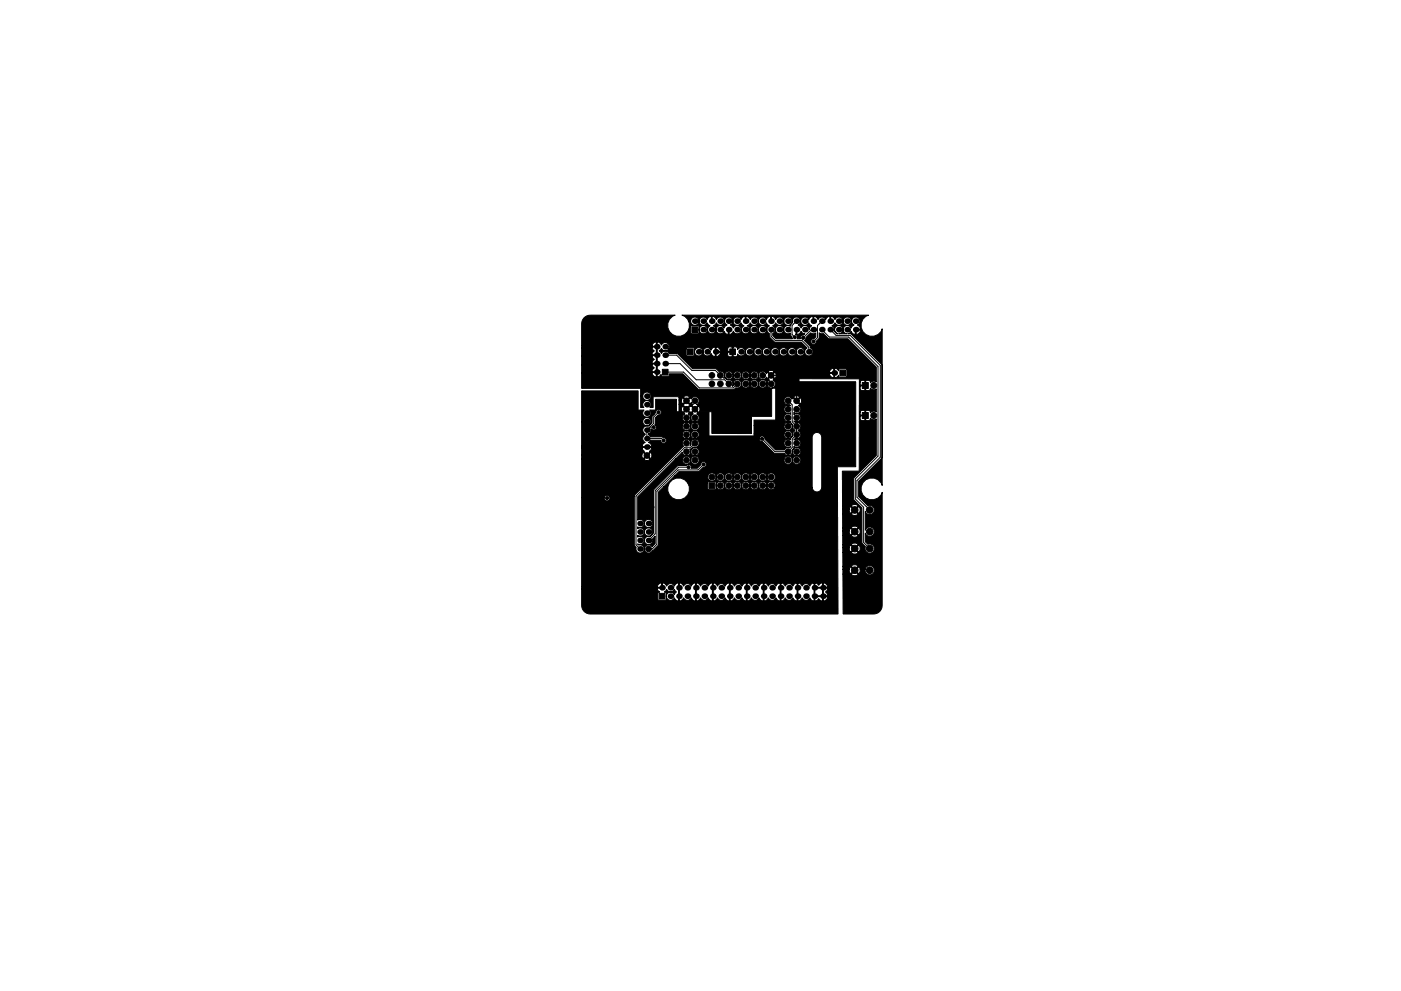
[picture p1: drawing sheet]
<svg xmlns="http://www.w3.org/2000/svg" width="420mm" height="297mm" viewBox="0 0 420 297" stroke-linecap="round" stroke-linejoin="round" font-family="sans-serif">
<g fill="#000" stroke="#000" stroke-width=".3">
<path d="M175 95.4a2.58 2.58 0 0 1 2-.9h25.5l-.8 .3a3.3 3.3 0 0 0 0 5.5 3.3 3.3 0 0 0 5-2.3h.4v1.7l.3 .3h2l.2-.3v-.9a1.26 1.26 0 0 0 2 1 1.26 1.26 0 0 0-.2-2.2h-.6a1.3 1.3 0 0 0-1.2 1.2v-1l-.2-.2h-1.9l-.4 .4h-.4v-1.1l-.2-.6h.6a1.27 1.27 0 0 0 1.3 1.2 1.27 1.27 0 0 0 1.3-1.2 1.26 1.26 0 0 0 1 1.2 1.26 1.26 0 0 0 1.4-.8l.9 1-.4 .2a1.26 1.26 0 0 0 .4 2.1 1.26 1.26 0 0 0 1.7-1.2 1.26 1.26 0 0 0 1 1.2 1.26 1.26 0 0 0 1.4-.7 1.02 1.02 0 0 0 1.3 .8v-1.4h.3v1.4h.6l.6-.8 .3 .4a1.25 1.25 0 0 0 1.9-.1 1.25 1.25 0 0 0-.4-1.9 1.25 1.25 0 0 0-1.8 .6l-.9-.9 .7-.7 .1-.4a1.27 1.27 0 0 0 1 1.2 1.27 1.27 0 0 0 1.4-.8l.9 1-.4 .2a1.26 1.26 0 0 0 .5 2.1 1.26 1.26 0 0 0 1.7-1.2 1.27 1.27 0 0 0 1.3 1.2 1.27 1.27 0 0 0 1.2-1.2 1.26 1.26 0 0 0 1.8 1.2 1.26 1.26 0 0 0 .4-2.1 1.26 1.26 0 0 0-2.1 .4l-.1 .5a1.27 1.27 0 0 0-1.3-1.2 1.27 1.27 0 0 0-1.2 1.2l-.1-.5-.7-.6 .9-1a1.28 1.28 0 0 0 1.4 .8 1.28 1.28 0 0 0 1-1.2 1.26 1.26 0 0 0 1 1.2 1.26 1.26 0 0 0 1.4-.8l.9 1-.4 .2a1.25 1.25 0 0 0 .4 2l.1 1.1 1.5 1.5h8l1.8 1.8a1.24 1.24 0 0 0-.5 1.9 1.24 1.24 0 0 0 2 0 1.24 1.24 0 0 0-.5-1.9l-.2-.6-1.7-1.7 .4-.2 .1-.6 1.4-1.5 .7 .3 .8-.2v1.2l-.5 .5h-.3a.84 .84 0 0 0-.6 1 .84 .84 0 0 0 .9 .7 .84 .84 0 0 0 .7-1l.8-.8 .1-1.7 .6 .3h.6l1.6 1.5h5.8l8.5 8.6v4.4a1.25 1.25 0 0 0-1.8 .2l-.1-.4-.4-.3-.9 .2v2.7l.9 .2 .4-.3 .1-.5 .3 .3a1.27 1.27 0 0 0 1.5 0v6.9a1.27 1.27 0 0 0-1.8 .2l-.1-.4-.4-.3-.9 .2v2.7l.9 .2 .4-.3 .1-.5 .3 .3a1.27 1.27 0 0 0 1.5 0v10.9l-6.8 7v6.2l2.5 2.5v10.4l1.1 1.3-.2 .2a1.4 1.4 0 0 0 1.4 1.8 1.4 1.4 0 0 0 1.4-1.7 1.4 1.4 0 0 0-1.9-1l-.8-.8v-2.6a1.4 1.4 0 0 0 2.2 .7 1.4 1.4 0 0 0 0-2.3 1.4 1.4 0 0 0-2.2 .7v-5.6l.2 .3a1.43 1.43 0 0 0 1.9 .4 1.43 1.43 0 0 0 .4-1.9 1.43 1.43 0 0 0-1.8-.6l-2.7-2.7v-4.6l7-7v-27.7l-9.1-9.3-1.2-.2 .8-.3 .2-.4 .2 .4 .9 .5 .2-.1v-1.2h.3v1.2a1.08 1.08 0 0 0 1.3-.9l-.2-.3h-1.4v-.2h1.4a1.07 1.07 0 0 0-.8-1.3 1.25 1.25 0 0 0 .5-1.9 1.25 1.25 0 0 0-2 0 1.25 1.25 0 0 0 .5 1.9l-.9 .9-.2-.4a1.25 1.25 0 0 0-2 .3 1.25 1.25 0 0 0 .9 1.8h-2.2h.3a1.24 1.24 0 0 0 .5-2 1.24 1.24 0 0 0-2 .2 1.24 1.24 0 0 0 .9 1.8h-.5l-.7-.7a1.24 1.24 0 0 0-.7-1.6l.9-1 .3 .5a1.28 1.28 0 0 0 1.3 .2 1.28 1.28 0 0 0 .8-1.1 1.26 1.26 0 0 0 1.8 1.1 1.26 1.26 0 0 0 .4-2 1.26 1.26 0 0 0-2.1 .4l-.1 .5a1.26 1.26 0 0 0-1-1.2 1.26 1.26 0 0 0-1.4 .7 1.02 1.02 0 0 0-1.3-.9v1.5h-.2v-1.5l-.7 .1-.6 .8-.2-.4-.8-.4a1.2 1.2 0 0 0-1.3 .8 1.02 1.02 0 0 0-1.2-.9v1.5h-.3v-1.5l-.6 .1-.7 .8-.2-.4a1.25 1.25 0 0 0-1.9 .1 1.25 1.25 0 0 0 .4 1.9 1.25 1.25 0 0 0 1.7-.7l.9 1-.4 .2-.4 .9-.1-.5a1.27 1.27 0 0 0-1.1-.7 1.27 1.27 0 0 0-1.2 .7l-.9-.9 .4-.2a1.25 1.25 0 0 0-.6-2.1 1.25 1.25 0 0 0-1.4 1.6l-.6 .7-.1 .4-.2-.2a1.25 1.25 0 0 0-1.7 1.3 1.25 1.25 0 0 0 1.9 .9l.1 .6 .4 .5 .2 .6h-5l-1-.9v-.7l.4-.2 .4-.9a1.26 1.26 0 0 0 1.8 1.2 1.26 1.26 0 0 0 .4-2.1 1.26 1.26 0 0 0-2.1 .4l-.1 .5-.1-.5-.7-.6 .9-1a1.28 1.28 0 0 0 1.4 .8 1.28 1.28 0 0 0 1.1-1.2 1.26 1.26 0 0 0 1.7 1.1 1.26 1.26 0 0 0 .4-2 1.26 1.26 0 0 0-2 .4l-.2 .5a1.26 1.26 0 0 0-1-1.2 1.26 1.26 0 0 0-1.4 .7 1.02 1.02 0 0 0-1.2-.9v1.5h-.3v-1.5l-.6 .1-.7 .8-.2-.4a1.28 1.28 0 0 0-1.4-.3 1.28 1.28 0 0 0-.8 1.2 1.26 1.26 0 0 0-1-1.2 1.26 1.26 0 0 0-1.4 .7 1.02 1.02 0 0 0-1.3-.9v1.5h-.2v-1.5l-.7 .1-.6 .8-.2-.4a1.28 1.28 0 0 0-1.4-.3 1.28 1.28 0 0 0-.8 1.2 1.25 1.25 0 0 0-2-1.1 1.25 1.25 0 0 0 .2 2.2l-.9 .9-.2-.4a1.28 1.28 0 0 0-1.4-.2 1.28 1.28 0 0 0-.8 1.1l-.1-.5-.7-.6 .9-1a1.25 1.25 0 0 0 2 .6 1.25 1.25 0 0 0 0-2 1.25 1.25 0 0 0-2 .5 1.02 1.02 0 0 0-1.2-.9v1.5h-.3v-1.5l-.6 .1-.6 .8-.3-.4a1.28 1.28 0 0 0-1.4-.3 1.28 1.28 0 0 0-.8 1.2 1.26 1.26 0 0 0-1.2-1.3 1.26 1.26 0 0 0-1.3 1.3h-.6l-.3-.6-.9-.9-.8-.3h56l-.8 .3a3.3 3.3 0 0 0-.2 5.3 3.3 3.3 0 0 0 5.1-1.5v46.9l-.4-.8a3.3 3.3 0 0 0-5.1-.5 3.3 3.3 0 0 0 .6 5.1 3.3 3.3 0 0 0 4.9-1.7v33.8a2.57 2.57 0 0 1-2.6 2.6h-9.2v-11.9h2.6l.1 .2a1.26 1.26 0 0 0 1.8-.2l-1-1-.9 1h-2.6v-1.4h1.9v.6l.5 .6 .9-1h.4l1 1 .2-.1 .2-1.2h1.5v.6a1.41 1.41 0 0 0 2.2 .9 1.41 1.41 0 0 0 0-2.3 1.41 1.41 0 0 0-2.2 .8h-1.5l-.2-.6-.2-.1-1 1h-.4l-.9-1-.3 .1-.2 .7h-1.9v-.9h2.6l.9 .9 1-.9a1.16 1.16 0 0 0-1.9 0h-2.6v-4.2h2.6l.1 .2a1.26 1.26 0 0 0 1.8-.2l-1-1-.9 1h-2.6l-.1-1.4h2v.6l.5 .6 .9-1h.4l1 1 .2-.1a1.26 1.26 0 0 0-.2-1.9l-1 1h-.4l-.9-1-.3 .1-.2 .7h-2v-.9h2.7l.9 .9 1-.9a1.16 1.16 0 0 0-1.9 0h-2.7v-2.8h2.7l.1 .3a1.26 1.26 0 0 0 1.8-.3l-1-1-.9 1h-2.7v-1.4h2v.6l.5 .6 .9-.9h.4l1 .9 .2-.1a1.26 1.26 0 0 0-.2-1.8l-1 1h-.4l-.9-1-.3 .1-.2 .6h-2v-.9h2.7l.9 1 1-1a1.16 1.16 0 0 0-1.9 0h-2.7v-4.2h2.7l.1 .3a1.26 1.26 0 0 0 1.8-.3l-1-1-.9 1h-2.7v-1.4h2v.6l.5 .6 .9-.9h.4l1 .9 .2-.1a1.26 1.26 0 0 0-.2-1.8l-1 1h-.4l-.9-1-.3 .1-.2 .6h-2v-.9h2.7l.9 1 1-1a1.16 1.16 0 0 0-1.9 0h-2.7l-.1-10.5 5.1-.1v-16.3h.3v.8l.2 .4 1.2-.1v-1.2l-1.7 .1v-1.3h.3l.1 .9h1.3l-.2-1.4h-.7l-.8 .5v-7.7h.3v.8l.2 .4 1.2-.1v-1.2l-1.7 .1v-1.3h.3l.1 .9h1.3l-.2-1.4h-.7l-.8 .5-.1-.9-17.8-.1-.2 2.9h-8.1l-.1 8.4h-6v5.2l-11.9-.1-.1-6.5h-3.7l.2-1.1-.4-.5-1.1 1.1-1-1.1h-.5l-1 1.1-1.1-1.1-.2 .1-.2 .5 .2 1h-1v-2.2h1.4v.4l.9 .9 .8-.9v-.4l-.8-.9-.9 .9h-1.4v-1.3h.8v.6l.4 .5 .9-.9h.4l.8 .9 .4-.4 .6 .7-.3 .3 .8 .9 .9-.9-.4-.3a1.24 1.24 0 0 0 .4-2 1.24 1.24 0 0 0-2 .3l-.4-.3-.8 .8h-.4l-.9-.8-.2 .1-.2 .5h-.8v-.8h1.4l.9 .9 .8-.9a1.02 1.02 0 0 0-1.7 0h-1.4l-.1-.2h-7.5l-.1 3.3h-1l.3-.4a1.25 1.25 0 0 0-1.4-1.7 1.25 1.25 0 0 0-.7 2.1h-1v-3.4h.6l.1 .4a1.26 1.26 0 0 0 2.1 .4 1.26 1.26 0 0 0-.4-2 1.26 1.26 0 0 0-1.8 1.2h-.6l-.1-2.4h-17.6v-4.5h21.1l.6 .8 .5 .3 .2-.1v-1.2h-1.2l-.1 .2h-21.1v-2.5h21.1l.7 .9-.5 .5-.1 .6h1.2v-2.3h-1.2l-.1 .3h-21.1v-2.6h21.1l.7 .9-.5 .5-.1 .7h1.2v-2.3h-1.2l-.1 .2h-21.1v-2.5h21.1l.7 .9-.5 .5-.1 .6h1.2v-2.3h-1.2l-.1 .3h-21.1v-.7h21.1l.1 .2h1.2v-1.2h.3v10.3a1.02 1.02 0 0 0 1.2-.7l.2 .5 1.9 .1 .3-.3v-.5h4.1l4.9 4.8h10.2l.8-.6 .2 .1a1.26 1.26 0 0 0 1.5-1.5v.5a1.26 1.26 0 0 0 1.5 1 1.26 1.26 0 0 0 1-1.5l.1 .5a1.26 1.26 0 0 0 1.4 1 1.26 1.26 0 0 0 1-1.5l.1 .5a1.26 1.26 0 0 0 1.5 1 1.26 1.26 0 0 0 1-1.5v.5a1.25 1.25 0 0 0 2 .7 1.25 1.25 0 0 0-.2-2.1l.3-.3-.8-.9-.9 .9 .4 .3-.8 .9a1.31 1.31 0 0 0-1.3-1 1.31 1.31 0 0 0-1.3 1 1.31 1.31 0 0 0-1.2-1 1.31 1.31 0 0 0-1.3 1 1.31 1.31 0 0 0-1.3-1 1.31 1.31 0 0 0-1.2 1 1.24 1.24 0 0 0-1.6-1 1.24 1.24 0 0 0-.8 1.7l-.4 .3a1.23 1.23 0 0 0 0-1.5 1.23 1.23 0 0 0-1.5-.4l-.5-.5-.6-.1 .3-1v.5a1.26 1.26 0 0 0 1.5 .9 1.26 1.26 0 0 0 1-1.4l.1 .5a1.26 1.26 0 0 0 1.5 .9 1.26 1.26 0 0 0 1-1.4v.5a1.26 1.26 0 0 0 1.5 .9 1.26 1.26 0 0 0 1-1.4l.1 .5a1.26 1.26 0 0 0 1.4 .9 1.26 1.26 0 0 0 1-1.4l.1 .5a1.24 1.24 0 0 0 1.1 1 1.24 1.24 0 0 0 1.3-.8l.3 .4 .9-.9h.4l.8 .9 .3-.1 .2-.6-.1-.5h16a1.08 1.08 0 0 0 1.4 .9v-1.2h-1.2l-.2 .3h-16l-.4-.5-.8 .8h-.4l-.9-.8-.3 .3-.5-.5h1l.9 .8 .8-.9h16.6l.2 .3h1.2v-1.2h.2v2.6h.7l.5-.6v.3l.4 .2h1.7l.3-.2 .1-1.9-.3-.3h-2l-.2 .5-.5-.6h-.9a1.08 1.08 0 0 0-1.4 .9h-16.6v-.2a1.11 1.11 0 0 0-1.7 .3l-1.4-.2a1.39 1.39 0 0 0-1.6 1 1.31 1.31 0 0 0-1.2-1 1.31 1.31 0 0 0-1.3 1 1.31 1.31 0 0 0-1.3-1 1.31 1.31 0 0 0-1.2 1 1.31 1.31 0 0 0-1.3-1 1.31 1.31 0 0 0-1.3 1 1.31 1.31 0 0 0-1.3-1 1.31 1.31 0 0 0-1.2 1 1.22 1.22 0 0 0-1.7-.9l-1-.9h-6.9l-4.6-4.5h-2.5a1.26 1.26 0 0 0-1.1-.8 1.26 1.26 0 0 0-1.2 .8l-.6-.8 .6-.8a1.25 1.25 0 0 0 2.2 .2h5.3v1.7l.4 .4h1.8l.2-.4v-.9a1.29 1.29 0 0 0 1.3 1.3 1.29 1.29 0 0 0 1.3-1.3 1.26 1.26 0 0 0 1 1.3 1.26 1.26 0 0 0 1.4-.8 1.02 1.02 0 0 0 1.3 .9v-1.2h.3v1.2l.2 .1a1.3 1.3 0 0 0 1-1.2h2.2v.7l.3 .4h1.1v-1.2l-1.4 .1-3.7-.1v-1.5h.3v1.2h1.2l.1-.2-.4-.6h2.5l.2 .8h1.2v-1.2h.2v2.7l.9 .1 .4-.2 .1-.6 .2 .2a1.28 1.28 0 0 0 1.3 .3 1.28 1.28 0 0 0 .8-1.2 1.27 1.27 0 0 0 1.3 1.3 1.27 1.27 0 0 0 1.3-1.3 1.27 1.27 0 0 0 1.2 1.3 1.27 1.27 0 0 0 1.3-1.3 1.27 1.27 0 0 0 1.3 1.3 1.27 1.27 0 0 0 1.3-1.3 1.27 1.27 0 0 0 1.2 1.3 1.27 1.27 0 0 0 1.3-1.3 1.27 1.27 0 0 0 1.3 1.3 1.27 1.27 0 0 0 1.2-1.3 1.27 1.27 0 0 0 1.3 1.3 1.27 1.27 0 0 0 1.3-1.3 1.26 1.26 0 0 0 1.7 1.2 1.26 1.26 0 0 0 .4-2 1.26 1.26 0 0 0-2 .4l-.2 .4a1.27 1.27 0 0 0-1.2-1.2 1.27 1.27 0 0 0-1.3 1.2 1.27 1.27 0 0 0-1.3-1.2 1.27 1.27 0 0 0-1.2 1.2 1.27 1.27 0 0 0-1.3-1.2 1.27 1.27 0 0 0-1.3 1.2 1.27 1.27 0 0 0-1.2-1.2 1.27 1.27 0 0 0-1.3 1.2 1.27 1.27 0 0 0-1.3-1.2 1.27 1.27 0 0 0-1.3 1.2 1.27 1.27 0 0 0-1.2-1.2 1.27 1.27 0 0 0-1.3 1.2 1.25 1.25 0 0 0-.9-1.1 1.25 1.25 0 0 0-1.4 .5l-.1-.6-.4-.2-.9 .1-1.1-.1-.5 .5h-2.5l-.7-.5h-.7l-.9 .6-.2 .4-.2-.4a1.28 1.28 0 0 0-1.4-.3 1.28 1.28 0 0 0-.8 1.1 1.28 1.28 0 0 0-1.3-1.2 1.28 1.28 0 0 0-1.3 1.2v-1l-.3-.2h-1.7l-.4 .4h-5.3l.2-.2a1.25 1.25 0 0 0-.7-1.6 1.25 1.25 0 0 0-1.7 .6 1.18 1.18 0 0 0-1.5-.8 1.12 1.12 0 0 0-1.3 1h-21.1v-6.5zM207.5 98h1.7v1.7h-1.7zM238.7 98.7h.3v1.4a1.02 1.02 0 0 0 1.2-.8 1.16 1.16 0 0 0 1.2 .7l-.4 .5a.83 .83 0 0 0-1 1h-.9a.85 .85 0 0 0-.6-1.3l.2-.1zM198.7 110.7h1.7v1.7h-1.7zM206.2 104.6h1.7v1.7h-1.7zM218.9 104.6h1.7v1.7h-1.7zM251.9 110.9h1.7v1.7h-1.7zM258.6 114.6h1.8v1.8h-1.8zM174.4 117.2h17v5.6l1.7 .1a1.24 1.24 0 0 0 0 1.8 1.24 1.24 0 0 0 1.8 0 1.24 1.24 0 0 0-.1-1.8l1.8-.1v-3.1h6.3v3.6l2.4 .1-.3 .3 .4 .4a1.24 1.24 0 0 0-.5 1.9 1.24 1.24 0 0 0 2 0 1.24 1.24 0 0 0-.5-1.9l.3-.4-.3-.3h1.5l-.3 .3 .3 .4a1.24 1.24 0 0 0-.5 1.9 1.24 1.24 0 0 0 2 0 1.24 1.24 0 0 0-.5-1.9l.4-.4-.3-.3h3.6l.1 7.3h13.3l.1-.6h9a1.26 1.26 0 0 0 1.5 1.4 1.26 1.26 0 0 0 .8-1.9 1.26 1.26 0 0 0-2.1 0l-.2 .5h-9v-2.6h9a1.26 1.26 0 0 0 1.5 1.5 1.26 1.26 0 0 0 .8-1.9 1.26 1.26 0 0 0-2.1 0l-.2 .4h-9v-1.6l6.5-.1v-9.9h6.4l.1-1.5h17.5v25.5l-5.5 .1 .2 44h-74.3a2.58 2.58 0 0 1-2.6-2.5v-5h22.7l.7 1-.4 .1-.1 .3v1.7l.4 .3 2-.1 .1-1.9-.1-.3-.5-.1 .7-.9 .3 .5 .8 .3a1.2 1.2 0 0 0 1.2-.8l.7 .8-.7 .8a1.25 1.25 0 0 0-1.9-.5 1.25 1.25 0 0 0 0 2 1.25 1.25 0 0 0 1.9-.5 1.02 1.02 0 0 0 1.3 .8v-5.2h.2v5.2h.7l.6-.8 .3 .4 .7 .3a1.2 1.2 0 0 0 1.3-.7 1.02 1.02 0 0 0 1.3 .8v-5.2h.2v5.2h.7l.6-.8 .3 .4 .7 .3a1.2 1.2 0 0 0 1.3-.7 1.02 1.02 0 0 0 1.3 .8v-5.2h.2v5.2h.6l.7-.8 .2 .4 .8 .3a1.2 1.2 0 0 0 1.3-.7 1.02 1.02 0 0 0 1.2 .8v-5.2h.3v5.2h.6l.6-.8 .3 .4 .8 .3a1.2 1.2 0 0 0 1.3-.7 1.02 1.02 0 0 0 1.2 .8v-5.2h.3v5.2h.6l.6-.8 .3 .4 .8 .3a1.2 1.2 0 0 0 1.2-.7 1.02 1.02 0 0 0 1.3 .8v-5.2h.2v5.2h.7l.6-.8 .3 .4 .7 .3a1.2 1.2 0 0 0 1.3-.7 1.02 1.02 0 0 0 1.3 .8v-5.2h.2v5.2h.7l.6-.8 .3 .4 .7 .3a1.2 1.2 0 0 0 1.3-.7 1.02 1.02 0 0 0 1.3 .8v-5.2h.2v5.2h.6l.7-.8 .2 .4 .8 .3a1.2 1.2 0 0 0 1.3-.7 1.02 1.02 0 0 0 1.2 .8v-1.2h.3v1.2l.2 .1 .9-.7 .5 .6h.7v-1.2h.2v1.2a1.08 1.08 0 0 0 1.3-.9l-.1-.3h-4v-2.5h.3v2.3h2.3v-2.3h.2v2.3h1.2l.1-.3-.6-.9 .4-.4 .2-.5-.1-.2h-4v-1.5h.3v1.2h2.3v-1.2h.2v1.2h1.2l.1-.2a1.19 1.19 0 0 0-1.5-1l-.7 .1-.5 .5-.5-.5-1.1-.2-.8 .6-.2 .4-.3-.4-.8-.4a1.2 1.2 0 0 0-1.2 .8 1.14 1.14 0 0 0-1.5-.9 1.02 1.02 0 0 0-1.3 .9 1.27 1.27 0 0 0-1.2-.8 1.27 1.27 0 0 0-1.1 .8 1.14 1.14 0 0 0-1.5-.9 1.02 1.02 0 0 0-1.3 .9 1.27 1.27 0 0 0-1.1-.8 1.27 1.27 0 0 0-1.2 .8 1.14 1.14 0 0 0-1.5-.9 1.02 1.02 0 0 0-1.3 .9 1.27 1.27 0 0 0-1.1-.8 1.27 1.27 0 0 0-1.2 .8 1.14 1.14 0 0 0-1.5-.9 1.02 1.02 0 0 0-1.2 .9 1.27 1.27 0 0 0-1.2-.8 1.27 1.27 0 0 0-1.2 .8 1.14 1.14 0 0 0-1.5-.9 1.02 1.02 0 0 0-1.2 .9 1.27 1.27 0 0 0-1.2-.8 1.27 1.27 0 0 0-1.1 .8 1.14 1.14 0 0 0-1.5-.9 1.02 1.02 0 0 0-1.3 .9 1.27 1.27 0 0 0-1.2-.8 1.27 1.27 0 0 0-1.1 .8 1.14 1.14 0 0 0-1.5-.9 1.02 1.02 0 0 0-1.3 .9 1.27 1.27 0 0 0-1.1-.8 1.27 1.27 0 0 0-1.2 .8 1.14 1.14 0 0 0-1.5-.9 1.02 1.02 0 0 0-1.3 .9 1.27 1.27 0 0 0-1.1-.8 1.27 1.27 0 0 0-1.2 .8 1.02 1.02 0 0 0-1.2-.9v1.5h-1.5l-.1 .2h-22.7v-.7h22.7l.1 .2h1.2v-1.2l-.2-.1-.9 .6-.2 .5h-22.7v-26.7h6.8a.84 .84 0 0 0 1.1 1 .84 .84 0 0 0 .3-1.4h7.6v14.6l.6 .8-.1 .4a1.25 1.25 0 0 0 1.4 1.3 1.25 1.25 0 0 0 1.1-1.6 1.25 1.25 0 0 0-1.7-.8l-.3-.4a1.26 1.26 0 0 0 2-1 1.25 1.25 0 0 0 1.5 1.2 1.25 1.25 0 0 0 1-1.7l.8-.8v2.2l-1 .9a1.26 1.26 0 0 0-1.9-.2 1.26 1.26 0 0 0 .2 2 1.26 1.26 0 0 0 1.8-.6l1.9-1.9v-15.6l1.6-1.6h1.2a3.3 3.3 0 0 0 3.9 3.9 3.3 3.3 0 0 0 2-5.1h6.1v1.7l.4 .4 1.8-.1 .2-.3v-1.1l.1 .5a1.26 1.26 0 0 0 1.5 1 1.26 1.26 0 0 0 1-1.5v.5a1.26 1.26 0 0 0 1.5 1 1.26 1.26 0 0 0 1-1.5l.1 .5a1.26 1.26 0 0 0 1.5 1 1.26 1.26 0 0 0 1-1.5v.5a1.26 1.26 0 0 0 1.5 1 1.26 1.26 0 0 0 1-1.5l.1 .5a1.26 1.26 0 0 0 1.4 1 1.26 1.26 0 0 0 1-1.5l.1 .5a1.26 1.26 0 0 0 1.5 1 1.26 1.26 0 0 0 1-1.5v.5a1.24 1.24 0 0 0 1.1 1 1.24 1.24 0 0 0 1.3-.7h11.2a1.43 1.43 0 0 0 1.4 1.4 1.43 1.43 0 0 0 1.4-1.4v-15.1a1.43 1.43 0 0 0-1.4-1.4 1.43 1.43 0 0 0-1.4 1.4v15.1h-11.2a1.28 1.28 0 0 0-.8-1.8 1.28 1.28 0 0 0-1.6 1 1.31 1.31 0 0 0-1.3-1 1.31 1.31 0 0 0-1.3 1 1.31 1.31 0 0 0-1.2-1 1.31 1.31 0 0 0-1.3 1 1.31 1.31 0 0 0-1.3-1 1.31 1.31 0 0 0-1.2 1 1.31 1.31 0 0 0-1.3-1 1.31 1.31 0 0 0-1.3 1 1.31 1.31 0 0 0-1.3-1 1.31 1.31 0 0 0-1.2 1 1.3 1.3 0 0 0-1.3-1 1.3 1.3 0 0 0-1.3 1v-.8l-.3-.2h-1.7l-.4 .4h-6.1l-.9-.9a3.3 3.3 0 0 0-5 2.1h-1.2l3.1-3.1h10.1v.4a1.26 1.26 0 0 0 1.4 1 1.26 1.26 0 0 0 1-1.4l.1 .4a1.26 1.26 0 0 0 1.5 1 1.26 1.26 0 0 0 1-1.4v.4a1.26 1.26 0 0 0 1.5 1 1.26 1.26 0 0 0 1-1.4l.1 .4a1.26 1.26 0 0 0 1.5 1 1.26 1.26 0 0 0 1-1.4v.4a1.26 1.26 0 0 0 1.5 1 1.26 1.26 0 0 0 1-1.4l.1 .4a1.26 1.26 0 0 0 1.4 1 1.26 1.26 0 0 0 1-1.4l.1 .4a1.26 1.26 0 0 0 1.5 1 1.26 1.26 0 0 0 1-1.4v.4a1.26 1.26 0 0 0 2 .8 1.26 1.26 0 0 0 0-2 1.26 1.26 0 0 0-2 .8 1.35 1.35 0 0 0-1.3-1.1 1.35 1.35 0 0 0-1.3 1.1 1.31 1.31 0 0 0-1.2-1.1 1.31 1.31 0 0 0-1.3 1.1 1.31 1.31 0 0 0-1.3-1.1 1.31 1.31 0 0 0-1.2 1.1 1.31 1.31 0 0 0-1.3-1.1 1.31 1.31 0 0 0-1.3 1.1 1.31 1.31 0 0 0-1.3-1.1 1.31 1.31 0 0 0-1.2 1.1 1.31 1.31 0 0 0-1.3-1.1 1.31 1.31 0 0 0-1.3 1.1 1.26 1.26 0 0 0-1.2-1.1 1.26 1.26 0 0 0-1.2 1.1h-10.1l1.4-1.4h5.8l1.5-1.4h.3a.84 .84 0 0 0 .6-.9 .84 .84 0 0 0-.9-.7 .84 .84 0 0 0-.7 .9l-1.1 1.1h-1.8a.83 .83 0 0 0-.4-1.1 .83 .83 0 0 0-1.1 .2l-2.7 .2-7.1 7.1v13l-1 1h-.6a1.27 1.27 0 0 0-1.2 1.2 1.23 1.23 0 0 0-.7-1.1 1.23 1.23 0 0 0-1.3 .1v-.5l.9 .2a1.27 1.27 0 0 0 1.1-1.2 1.26 1.26 0 0 0 1.8 1.1 1.26 1.26 0 0 0 .4-2 1.26 1.26 0 0 0-2.1 .4l-.1 .5a1.23 1.23 0 0 0-.7-1.2 1.23 1.23 0 0 0-1.3 .2v-.6l.9 .2a1.27 1.27 0 0 0 1.1-1.2 1.26 1.26 0 0 0 1.8 1.2 1.26 1.26 0 0 0 .4-2.1 1.26 1.26 0 0 0-2.1 .4l-.1 .5a1.23 1.23 0 0 0-.7-1.1 1.23 1.23 0 0 0-1.3 .1v-7l11.3-11.2h2.1v.5a1.26 1.26 0 0 0 1.5 .9 1.26 1.26 0 0 0 1-1.4l.1 .5a1.26 1.26 0 0 0 1.5 .9 1.26 1.26 0 0 0 1-1.4h25.4v.5a1.26 1.26 0 0 0 1.5 .9 1.26 1.26 0 0 0 1-1.4l.1 .5a1.26 1.26 0 0 0 1.9 .8 1.26 1.26 0 0 0 0-2.1 1.26 1.26 0 0 0-1.9 .8 1.31 1.31 0 0 0-1.3-1 1.31 1.31 0 0 0-1.3 1h-25.4l-.2-.5a1.32 1.32 0 0 0-1.4-.5 1.32 1.32 0 0 0-1 1 1.26 1.26 0 0 0-1.2-1 1.26 1.26 0 0 0-1.3 1h-2.1l2.1-2.2a1.25 1.25 0 0 0 1.5 1.1 1.25 1.25 0 0 0 1-1.5l.1 .5a1.26 1.26 0 0 0 1.9 .8 1.26 1.26 0 0 0 0-2.1 1.26 1.26 0 0 0-1.9 .8l-.4-.5 .6-.1 .6-.5a1.26 1.26 0 0 0 1.7-1 1.26 1.26 0 0 0-1.4-1.4 1.26 1.26 0 0 0-1.1 1.7l-.3 .3a1.26 1.26 0 0 0-.3-1.8 1.26 1.26 0 0 0-1.7 .2 1.26 1.26 0 0 0 .1 1.7l-14.8 15h-7.6l-.4-.2a.85 .85 0 0 0-1 .6h-6.8v-11.5h18.7l.1 .2a1.1 1.1 0 0 0 1.7-.2l-.9-.9-.9 .9h-18.7v-1.3h18.1l.2 1 .3 .1 .8-.9h.4l.8 .9 .3-.1a1.11 1.11 0 0 0-.3-1.6l-.8 .8h-.4l-.8-.8-.3 .1-.2 .5h-18.1v-1.9h18.2l.6 .8-.1 .3 .9 .9 .9-.9-.1-.3 .6-.8-.1-.3h-2.6l-.1 .3h-18.2v-.8h18.2l.1 .3h2.6a1.02 1.02 0 0 0-.8-1.3l.6-.6h3.1v.2a.87 .87 0 0 0 1 .6 .87 .87 0 0 0 .6-1.1 .87 .87 0 0 0-1-.6l-3.7-.1-.6-.9h10.1a1.26 1.26 0 0 0 1.3 1.5 1.26 1.26 0 0 0 1.2-1.5l.1 .4a1.25 1.25 0 0 0 1.9 .9h18.6v.3a.83 .83 0 0 0 1 .6l3.5 3.6h3l.1 .2a1.26 1.26 0 0 0 1.5 .4 1.26 1.26 0 0 0 .8-1.4l.1 .5a1.26 1.26 0 0 0 1.9 .8 1.26 1.26 0 0 0 0-2.1 1.26 1.26 0 0 0-1.9 .8l-.2-.2 .6-.6v-.5l.1 .1a1.25 1.25 0 0 0 1.7-.3 1.25 1.25 0 0 0-.1-1.6 1.25 1.25 0 0 0-1.7-.1l.3-.4a1.24 1.24 0 0 0 1.7-.7 1.24 1.24 0 0 0-.7-1.6l.2-.4a1.24 1.24 0 0 0 .4-1.6 1.24 1.24 0 0 0-1.5-.6l-.4-.5a1.24 1.24 0 0 0 1.7 0 1.24 1.24 0 0 0 0-1.7 1.24 1.24 0 0 0-1.7-.1v-.7l.1 .1a1.24 1.24 0 0 0 1.8-.4 1.24 1.24 0 0 0-.6-1.7l.4-.4-1.1-1 .4-.1 .8 .9a1.02 1.02 0 0 0 0-1.7l-.8 .8h-.4l-.8-.8-.4 .4-.4-.6h.9l.9 .9 .9-.9-.1-.3a1.11 1.11 0 0 0-1.7 .3l-1.4-.2a1.29 1.29 0 0 0-1.5 1.4 1.29 1.29 0 0 0 1.8 1.1l.2 .3a1.25 1.25 0 0 0-2 1 1.25 1.25 0 0 0 2 1v.5a1.25 1.25 0 0 0-2 1 1.25 1.25 0 0 0 2 1v.4l.6 .7v.2a1.19 1.19 0 0 0 .7 1.4v.3a1.23 1.23 0 0 0-.7 1.6l-.6 .6v.4a1.25 1.25 0 0 0-2 1 1.25 1.25 0 0 0 2 1.1l-.3 .3a1.17 1.17 0 0 0-1.6 .7h-2.6l-3.2-3.3a.84 .84 0 0 0-.7-.9 .84 .84 0 0 0-1 .7l-18.6-.1a1.28 1.28 0 0 0 0-2.1 1.28 1.28 0 0 0-2 .9 1.26 1.26 0 0 0-1.2-1.1 1.26 1.26 0 0 0-1.3 1.1h-10.1l.7-.7v-.9h.2a.84 .84 0 0 0 1.2 .2 .84 .84 0 0 0 .1-1.2h7.9v.5a1.26 1.26 0 0 0 1.5 1 1.26 1.26 0 0 0 1-1.5l.1 .5a1.26 1.26 0 0 0 1.9 .8 1.26 1.26 0 0 0 0-2.1 1.26 1.26 0 0 0-1.9 .8 1.31 1.31 0 0 0-1.3-1 1.31 1.31 0 0 0-1.3 1h-7.9l-.3-.2 .2-.4v-1.7l.8-.8h.3a.84 .84 0 0 0 .6-1 .84 .84 0 0 0-.9-.7 .84 .84 0 0 0-.7 1l-1.1 1.1-.1 1.9-1 1a1.27 1.27 0 0 0-1.6 .7 1.27 1.27 0 0 0 .6 1.7v.2l-.4 .3a1.25 1.25 0 0 0 .4 2l-.4 .2-.5 .8h-18.2v-7.2h18.3a1.26 1.26 0 0 0 1.8 1.1 1.26 1.26 0 0 0 .4-2 1.26 1.26 0 0 0-2.1 .4l-.1 .5h-18.3zM258.6 123.6h1.8v1.8h-1.8zM212.7 144.7h1.7v1.7h-1.7zM197.7 177.9h1.7v1.7h-1.7z"/>
<circle cx="186" cy="99" r=".45"/>
<circle cx="188" cy="99" r=".45"/>
<circle cx="177" cy="110" r=".45"/>
<circle cx="177" cy="112" r=".45"/>
<circle cx="179" cy="110" r=".45"/>
<circle cx="179" cy="112" r=".45"/>
<circle cx="182" cy="112" r=".45"/>
<circle cx="185.5" cy="118" r=".45"/>
<circle cx="186" cy="101" r=".45"/>
<circle cx="188" cy="101" r=".45"/>
<circle cx="197.5" cy="117.2" r=".45"/>
<circle cx="204.5" cy="113.7" r=".45"/>
<circle cx="213.5" cy="112.5" r=".85"/>
<circle cx="213.5" cy="115.1" r=".85"/>
<circle cx="216" cy="112.5" r=".85"/>
<circle cx="216" cy="115.1" r=".85"/>
<circle cx="218.6" cy="112.5" r=".85"/>
<circle cx="218.6" cy="115.1" r=".85"/>
<circle cx="221.1" cy="112.5" r=".85"/>
<circle cx="221.1" cy="115.1" r=".85"/>
<circle cx="223.7" cy="115.1" r=".85"/>
<circle cx="223.7" cy="112.5" r=".85"/>
<circle cx="226" cy="108.4" r=".45"/>
<circle cx="226.2" cy="115.1" r=".85"/>
<circle cx="226.2" cy="112.5" r=".85"/>
<circle cx="228.7" cy="115.1" r=".85"/>
<circle cx="228.7" cy="112.5" r=".85"/>
<circle cx="231.3" cy="115.1" r=".85"/>
<circle cx="231.3" cy="112.5" r=".85"/>
<circle cx="238.4" cy="101.1" r=".45"/>
<circle cx="240.8" cy="101.3" r=".45"/>
<circle cx="244" cy="102.4" r=".45"/>
<circle cx="254.3" cy="102.9" r=".45"/>
<circle cx="262" cy="115.5" r=".9"/>
<circle cx="176" cy="129" r=".45"/>
<circle cx="176" cy="127" r=".45"/>
<circle cx="178" cy="129" r=".45"/>
<circle cx="178" cy="127" r=".45"/>
<circle cx="183" cy="127" r=".45"/>
<circle cx="185.5" cy="121" r=".45"/>
<circle cx="185.5" cy="124" r=".45"/>
<circle cx="189" cy="130.8" r=".45"/>
<circle cx="189" cy="129" r=".45"/>
<circle cx="189" cy="127" r=".45"/>
<circle cx="191" cy="127" r=".45"/>
<circle cx="194" cy="136.5" r=".85"/>
<circle cx="195.8" cy="124" r=".45"/>
<circle cx="196.1" cy="128" r=".45"/>
<circle cx="197.5" cy="123.5" r=".45"/>
<circle cx="199" cy="132" r=".45"/>
<circle cx="205.9" cy="132.8" r=".85"/>
<circle cx="205.9" cy="135.4" r=".85"/>
<circle cx="205.9" cy="137.9" r=".85"/>
<circle cx="205.9" cy="122.7" r=".85"/>
<circle cx="205.9" cy="120.1" r=".85"/>
<circle cx="205.9" cy="130.3" r=".85"/>
<circle cx="205.9" cy="125.2" r=".85"/>
<circle cx="205.9" cy="127.8" r=".85"/>
<circle cx="208.4" cy="132.8" r=".85"/>
<circle cx="208.4" cy="137.9" r=".85"/>
<circle cx="208.4" cy="135.4" r=".85"/>
<circle cx="208.4" cy="127.8" r=".85"/>
<circle cx="208.4" cy="122.7" r=".85"/>
<circle cx="208.4" cy="125.2" r=".85"/>
<circle cx="208.4" cy="130.3" r=".85"/>
<circle cx="208.4" cy="120.1" r=".85"/>
<circle cx="211" cy="139.2" r=".45"/>
<circle cx="213.5" cy="135" r=".45"/>
<circle cx="216" cy="127" r=".45"/>
<circle cx="221" cy="127" r=".45"/>
<circle cx="226" cy="134.5" r=".45"/>
<circle cx="228.5" cy="131.5" r=".45"/>
<circle cx="236.4" cy="137.9" r=".85"/>
<circle cx="236.4" cy="135.4" r=".85"/>
<circle cx="236.4" cy="132.8" r=".85"/>
<circle cx="236.4" cy="130.3" r=".85"/>
<circle cx="236.4" cy="127.8" r=".85"/>
<circle cx="236.4" cy="122.7" r=".85"/>
<circle cx="236.4" cy="120.1" r=".85"/>
<circle cx="236.4" cy="125.2" r=".85"/>
<circle cx="238.9" cy="137.9" r=".85"/>
<circle cx="238.9" cy="132.8" r=".85"/>
<circle cx="238.9" cy="135.4" r=".85"/>
<circle cx="238.9" cy="120.1" r=".85"/>
<circle cx="238.9" cy="125.2" r=".85"/>
<circle cx="238.9" cy="127.8" r=".85"/>
<circle cx="238.9" cy="122.7" r=".85"/>
<circle cx="238.9" cy="130.3" r=".85"/>
<circle cx="262" cy="124.5" r=".9"/>
<circle cx="177" cy="149" r=".45"/>
<circle cx="177" cy="145.5" r=".45"/>
<circle cx="177" cy="143" r=".45"/>
<circle cx="182.1" cy="149.3" r=".45"/>
<circle cx="186" cy="153" r=".45"/>
<circle cx="186" cy="151" r=".45"/>
<circle cx="188" cy="153" r=".45"/>
<circle cx="188" cy="151" r=".45"/>
<circle cx="193" cy="153" r=".45"/>
<circle cx="195.7" cy="152" r=".45"/>
<circle cx="198.8" cy="154.6" r=".45"/>
<circle cx="199" cy="148.3" r=".45"/>
<circle cx="199" cy="150" r=".45"/>
<circle cx="201" cy="150" r=".45"/>
<circle cx="201.5" cy="154.5" r=".45"/>
<circle cx="204" cy="154.5" r=".45"/>
<circle cx="206.5" cy="154.5" r=".45"/>
<circle cx="206.5" cy="140" r=".45"/>
<circle cx="209" cy="154.5" r=".45"/>
<circle cx="211.5" cy="154.5" r=".45"/>
<circle cx="213.5" cy="143" r=".85"/>
<circle cx="214" cy="154.5" r=".45"/>
<circle cx="216" cy="145.5" r=".85"/>
<circle cx="216" cy="143" r=".85"/>
<circle cx="216.5" cy="154.5" r=".45"/>
<circle cx="218.6" cy="145.5" r=".85"/>
<circle cx="218.6" cy="143" r=".85"/>
<circle cx="219" cy="154.5" r=".45"/>
<circle cx="221.1" cy="143" r=".85"/>
<circle cx="221.1" cy="145.5" r=".85"/>
<circle cx="221.5" cy="154.5" r=".45"/>
<circle cx="223.7" cy="143" r=".85"/>
<circle cx="223.7" cy="145.5" r=".85"/>
<circle cx="224" cy="154.5" r=".45"/>
<circle cx="226.2" cy="143" r=".85"/>
<circle cx="226.2" cy="145.5" r=".85"/>
<circle cx="226.5" cy="154.5" r=".45"/>
<circle cx="228.7" cy="143" r=".85"/>
<circle cx="228.7" cy="145.5" r=".85"/>
<circle cx="229" cy="154.5" r=".45"/>
<circle cx="231.3" cy="145.5" r=".85"/>
<circle cx="231.3" cy="143" r=".85"/>
<circle cx="231.5" cy="154.5" r=".45"/>
<circle cx="234" cy="154.5" r=".45"/>
<circle cx="236.5" cy="154.5" r=".45"/>
<circle cx="239" cy="154.5" r=".45"/>
<circle cx="241.5" cy="154.5" r=".45"/>
<circle cx="244" cy="154.5" r=".45"/>
<circle cx="256.3" cy="159.4" r="1"/>
<circle cx="256.3" cy="152.9" r="1"/>
<circle cx="260.8" cy="159.4" r="1"/>
<circle cx="260.8" cy="152.9" r="1"/>
<circle cx="194.5" cy="164.5" r=".85"/>
<circle cx="256.3" cy="164.4" r="1"/>
<circle cx="256.3" cy="170.9" r="1"/>
<circle cx="260.8" cy="164.4" r="1"/>
<circle cx="260.8" cy="170.9" r="1"/>
</g>
<g fill="#000">
<circle cx="208.4" cy="96.3" r=".85"/>
<circle cx="210.9" cy="98.8" r=".85"/>
<circle cx="210.9" cy="96.3" r=".85"/>
<circle cx="213.4" cy="98.8" r=".85"/>
<circle cx="213.4" cy="96.3" r=".85"/>
<circle cx="216" cy="98.8" r=".85"/>
<circle cx="216" cy="96.3" r=".85"/>
<circle cx="218.5" cy="98.8" r=".85"/>
<circle cx="218.5" cy="96.3" r=".85"/>
<circle cx="221.1" cy="98.8" r=".85"/>
<circle cx="221.1" cy="96.3" r=".85"/>
<circle cx="223.6" cy="98.8" r=".85"/>
<circle cx="223.6" cy="96.3" r=".85"/>
<circle cx="226.1" cy="98.8" r=".85"/>
<circle cx="226.1" cy="96.3" r=".85"/>
<circle cx="228.7" cy="98.8" r=".85"/>
<circle cx="228.7" cy="96.3" r=".85"/>
<circle cx="231.2" cy="96.3" r=".85"/>
<circle cx="231.2" cy="98.8" r=".85"/>
<circle cx="233.8" cy="98.8" r=".85"/>
<circle cx="233.8" cy="96.3" r=".85"/>
<circle cx="236.3" cy="96.3" r=".85"/>
<circle cx="236.3" cy="98.8" r=".85"/>
<circle cx="238.8" cy="98.8" r=".85"/>
<circle cx="238.8" cy="96.3" r=".85"/>
<circle cx="241.4" cy="96.3" r=".85"/>
<circle cx="241.4" cy="98.8" r=".85"/>
<circle cx="243.9" cy="96.3" r=".85"/>
<circle cx="243.9" cy="98.8" r=".85"/>
<circle cx="246.5" cy="96.3" r=".85"/>
<circle cx="246.5" cy="98.8" r=".85"/>
<circle cx="249" cy="98.8" r=".85"/>
<circle cx="249" cy="96.3" r=".85"/>
<circle cx="251.5" cy="98.8" r=".85"/>
<circle cx="251.5" cy="96.3" r=".85"/>
<circle cx="254.1" cy="98.8" r=".85"/>
<circle cx="254.1" cy="96.3" r=".85"/>
<circle cx="256.6" cy="98.8" r=".85"/>
<circle cx="256.6" cy="96.3" r=".85"/>
<circle cx="194" cy="118.8" r=".85"/>
<circle cx="197" cy="103.9" r=".85"/>
<circle cx="197" cy="111.5" r=".85"/>
<circle cx="197" cy="109" r=".85"/>
<circle cx="197" cy="106.5" r=".85"/>
<circle cx="199.5" cy="103.9" r=".85"/>
<circle cx="199.5" cy="109" r=".85"/>
<circle cx="199.5" cy="106.5" r=".85"/>
<circle cx="209.5" cy="105.4" r=".85"/>
<circle cx="212.1" cy="105.4" r=".85"/>
<circle cx="214.6" cy="105.4" r=".85"/>
<circle cx="222.2" cy="105.4" r=".85"/>
<circle cx="224.8" cy="105.4" r=".85"/>
<circle cx="227.3" cy="105.4" r=".85"/>
<circle cx="229.9" cy="105.4" r=".85"/>
<circle cx="232.4" cy="105.4" r=".85"/>
<circle cx="234.9" cy="105.4" r=".85"/>
<circle cx="237.5" cy="105.4" r=".85"/>
<circle cx="240" cy="105.4" r=".85"/>
<circle cx="242.6" cy="105.4" r=".85"/>
<circle cx="250.2" cy="111.8" r=".85"/>
<circle cx="194" cy="134" r=".85"/>
<circle cx="194" cy="131.5" r=".85"/>
<circle cx="194" cy="128.9" r=".85"/>
<circle cx="194" cy="121.3" r=".85"/>
<circle cx="194" cy="126.4" r=".85"/>
<circle cx="194" cy="123.8" r=".85"/>
<circle cx="192" cy="156.9" r=".85"/>
<circle cx="192" cy="159.5" r=".85"/>
<circle cx="194.5" cy="159.5" r=".85"/>
<circle cx="194.5" cy="156.9" r=".85"/>
<circle cx="192" cy="162" r=".85"/>
<circle cx="192" cy="164.5" r=".85"/>
<circle cx="194.5" cy="162" r=".85"/>
<circle cx="198.5" cy="176.2" r=".85"/>
<circle cx="201.1" cy="178.7" r=".85"/>
<circle cx="201.1" cy="176.2" r=".85"/>
<circle cx="203.6" cy="176.2" r=".85"/>
<circle cx="203.6" cy="178.7" r=".85"/>
<circle cx="206.2" cy="176.2" r=".85"/>
<circle cx="206.2" cy="178.7" r=".85"/>
<circle cx="208.7" cy="178.7" r=".85"/>
<circle cx="208.7" cy="176.2" r=".85"/>
<circle cx="211.2" cy="178.7" r=".85"/>
<circle cx="211.2" cy="176.2" r=".85"/>
<circle cx="213.8" cy="176.2" r=".85"/>
<circle cx="213.8" cy="178.7" r=".85"/>
<circle cx="216.3" cy="176.2" r=".85"/>
<circle cx="216.3" cy="178.7" r=".85"/>
<circle cx="218.9" cy="176.2" r=".85"/>
<circle cx="218.9" cy="178.7" r=".85"/>
<circle cx="221.4" cy="176.2" r=".85"/>
<circle cx="221.4" cy="178.7" r=".85"/>
<circle cx="223.9" cy="178.7" r=".85"/>
<circle cx="223.9" cy="176.2" r=".85"/>
<circle cx="226.5" cy="176.2" r=".85"/>
<circle cx="226.5" cy="178.7" r=".85"/>
<circle cx="229" cy="178.7" r=".85"/>
<circle cx="229" cy="176.2" r=".85"/>
<circle cx="231.6" cy="176.2" r=".85"/>
<circle cx="231.6" cy="178.7" r=".85"/>
<circle cx="234.1" cy="178.7" r=".85"/>
<circle cx="234.1" cy="176.2" r=".85"/>
<circle cx="236.6" cy="176.2" r=".85"/>
<circle cx="236.6" cy="178.7" r=".85"/>
<circle cx="239.2" cy="176.2" r=".85"/>
<circle cx="239.2" cy="178.7" r=".85"/>
<circle cx="241.7" cy="176.2" r=".85"/>
<circle cx="241.7" cy="178.7" r=".85"/>
<circle cx="244.3" cy="176.2" r=".85"/>
<circle cx="244.3" cy="178.7" r=".85"/>
<circle cx="246.8" cy="178.7" r=".85"/>
<circle cx="246.8" cy="176.2" r=".85"/>
</g>
<g fill="none" stroke="#000" stroke-width=".3">
<path d="M231.2 98.8v2l1.3 1.2h8l2.1 2.1v1.3M238.8 96.3l-1.3 1.3v2.6l.9 .9M243.9 98.8h-.6l-2.5 2.5M246.5 98.8l2.2 2.2h5.8l8.8 8.9v26.8l-6.8 6.8v6l2.5 2.5v10.6l1.8 1.8M246.5 96.3l-1.3 1.3v3.6l-1.2 1.2M249 98.8l1.7 1.7h4.3l9 9v27.5l-7 7v5l3.8 3.9M185.5 118l-2.5 2.5v6.5M197 103.9v7.6M199.5 111.5h5.5l4.7 4.8h10.2l1.2-1.2M199.5 109h4.5l4.8 4.8h8.6l1.2 1.3M199.5 106.5h3.4l4.6 4.5h7.1l1.4 1.5M204.5 113.7v5.1l1.4 1.3"/>
<path d="M219.7 105.4v1.1l1.9 1.9h4.4M231.3 112.5h5.3l2.3 2.3v5.3M254.3 102.9l-4.1 4.1v4.8M185.5 121v3M194.9 128h1.1M195.8 124l-1 1.1h-1.8l-2 1.9M197.5 123.5l-1.5 1.5v1.9l-2 2v2.6h4.4l.6 .5M208.4 132.8l-1.2 1.3h-1.8l-14.7 14.6v14.6l1.3 1.2M211 139.2l-1.6 1.7h-6l-6.4 6.3v15.9l-1.4 1.4h-1.1M216 127h5M236.4 120.1l1.2 1.3v5l1.3 1.4v2.5l-1.3 1.3v2.6l-1.2 1.2h-4l-3.9-3.9M195.7 152h-1.7l-1 1"/>
<path d="M206.5 140h-3l-7 7v13l-2 2M259.8 151.9h.1"/>
</g>
</svg>
